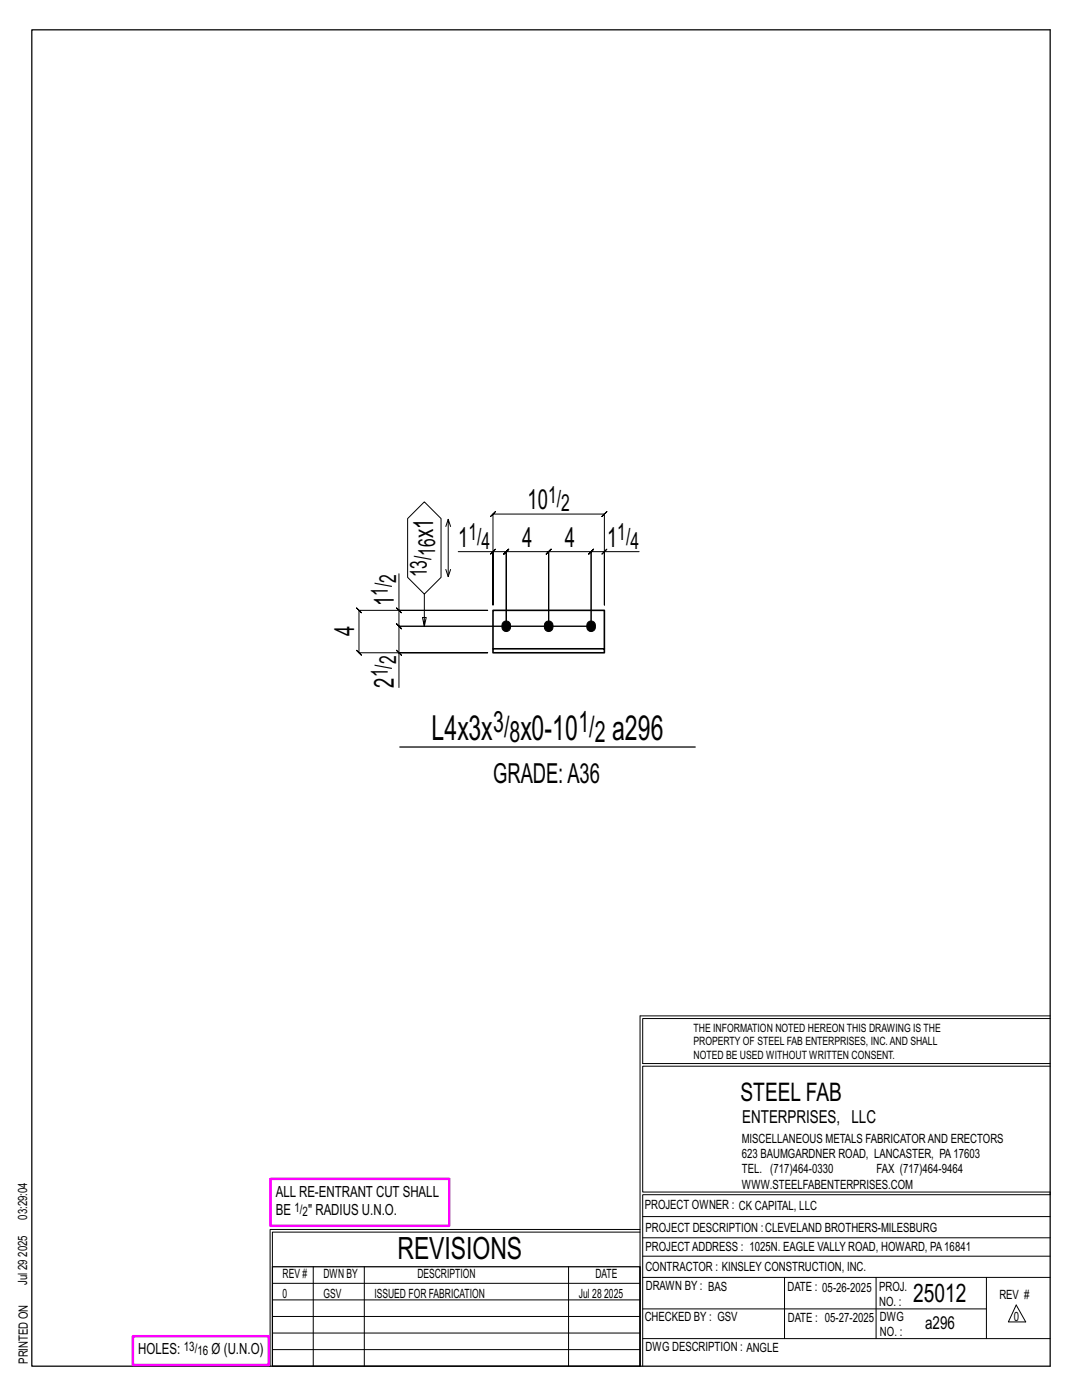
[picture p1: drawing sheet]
<svg xmlns="http://www.w3.org/2000/svg" width="216mm" height="279mm" viewBox="0 0 216 279" stroke-linecap="round" stroke-linejoin="round" font-family="sans-serif">
<defs><g id="words">
<g font-size="6.9">
<text x="86.1" y="147.6">L4x3x</text>
<text x="103.9" y="147.6">x0-10</text>
<text x="122.1" y="147.6">a296</text>
</g>
<text font-size="6.1" x="79.3" y="251.3">REVISIONS</text>
<g font-size="5.9">
<text x="98.4" y="146.1">3/</text>
<text x="101.7" y="148.2">8</text>
<text x="115.4" y="146.1">1/</text>
<text x="118.7" y="148.2">2</text>
</g>
<g font-size="5.5">
<text x="105.3" y="101.6">10</text>
<text x="86.4" y="107.4" transform="rotate(-90 86.4 107.4)">x1</text>
<text x="91.4" y="109.1">1</text>
<text x="104.2" y="109.1">4</text>
<text x="112.7" y="109.1">4</text>
<text x="121.1" y="109.1">1</text>
<text x="78.6" y="120.9" transform="rotate(-90 78.6 120.9)">1</text>
<text x="70.6" y="127" transform="rotate(-90 70.6 127)">4</text>
<text x="78.6" y="137.2" transform="rotate(-90 78.6 137.2)">2</text>
<text x="98.4" y="156.3">GRADE:A36</text>
</g>
<g font-size="5.1">
<text x="147.8" y="219.8">STEEL FAB</text>
<text x="182.2" y="259.9">25012</text>
</g>
<g font-size="4.7">
<text x="109.4" y="100.4">1/</text>
<text x="93.5" y="107.9">1/</text>
<text x="112" y="102">2</text>
<text x="123.2" y="107.9">1/</text>
<text x="86.9" y="110.9" transform="rotate(-90 86.9 110.9)">16</text>
<text x="96.1" y="109.5">4</text>
<text x="125.8" y="109.5">4</text>
<text x="77.4" y="118.9" transform="rotate(-90 77.4 118.9)">1/</text>
<text x="79" y="116.3" transform="rotate(-90 79 116.3)">2</text>
<text x="85.2" y="115.2" transform="rotate(-90 85.2 115.2)">13/</text>
<text x="77.4" y="135.2" transform="rotate(-90 77.4 135.2)">1/</text>
<text x="79" y="132.5" transform="rotate(-90 79 132.5)">2</text>
</g>
<g font-size="3.6">
<text x="148.1" y="224.1">ENTERPRISES, LLC</text>
<text x="184.6" y="265.2">a296</text>
</g>
<g font-size="3.1">
<text x="55" y="238.9">ALL RE-ENTRANT CUT SHALL</text>
<text x="55" y="242.5">BE</text>
<text x="61.5" y="242.5">&quot; RADIUS U.N.O.</text>
<text x="27.6" y="270.2">HOLES:</text>
<text x="42.2" y="270.2">Ø (U.N.O)</text>
</g>
<g font-size="2.6">
<text x="58.8" y="241.8">1/</text>
<text x="60.4" y="242.7">2</text>
<text x="36.7" y="269.6">13/</text>
<text x="39.4" y="270.5">16</text>
</g>
<g font-size="2.5">
<text x="148" y="231.2">623 BAUMGARDNER ROAD, LANCASTER, PA17603</text>
<text x="148" y="228.1">MISCELLANEOUS METALS FABRICATORAND ERECTORS</text>
<text x="148" y="237.2">WWW.STEELFABENTERPRISES.COM</text>
<text x="148" y="234.2">TEL. (717)464-0330</text>
<text x="174.9" y="234.2">FAX (717)464-9464</text>
<text x="5.4" y="243.4" transform="rotate(-90 5.4 243.4)">03:29:04</text>
<text x="128.7" y="241.3">PROJECT OWNER : CK CAPITAL, LLC</text>
<text x="128.8" y="246">PROJECT DESCRIPTION :CLEVELAND BROTHERS-MILESBURG</text>
<text x="5.4" y="250.8" transform="rotate(-90 5.4 250.8)">2025</text>
<text x="128.8" y="249.7">PROJECTADDRESS : 1025N. EAGLE VALLY ROAD, HOWARD, PA16841</text>
<text x="5.4" y="256.5" transform="rotate(-90 5.4 256.5)">Jul 29</text>
<text x="56.4" y="255">REV #</text>
<text x="64.5" y="255">DWN BY</text>
<text x="83.3" y="255">DESCRIPTION</text>
<text x="118.8" y="255">DATE</text>
<text x="128.8" y="253.7">CONTRACTOR : KINSLEY CONSTRUCTION, INC.</text>
<text x="128.9" y="257.5">DRAWN BY : BAS</text>
<text x="157.1" y="257.6">DATE : 05-26-2025</text>
<text x="175.4" y="257.7">PROJ.</text>
<text x="56.4" y="259">0</text>
<text x="64.5" y="259">GSV</text>
<text x="74.7" y="259">ISSUED FOR FABRICATION</text>
<text x="115.5" y="259">Jul 28</text>
<text x="120.6" y="259">2025</text>
<text x="128.6" y="263.7">CHECKED BY : GSV</text>
<text x="157.2" y="263.7">DATE : 05-27-2025</text>
<text x="175.4" y="260.7">NO. :</text>
<text x="175.6" y="263.7">DWG</text>
<text x="199.4" y="259.2">REV #</text>
<text x="202.3" y="263.7">0</text>
<text x="128.8" y="269.7">DWG DESCRIPTION : ANGLE</text>
<text x="175.6" y="266.7">NO. :</text>
<text x="5.5" y="272.2" transform="rotate(-90 5.5 272.2)">PRINTED ON</text>
</g>
<g font-size="2.3">
<text x="138.4" y="208.6">PROPERTY OF STEEL FAB ENTERPRISES, INC.AND SHALL</text>
<text x="138.4" y="205.9">THE INFORMATION NOTED HEREON THIS DRAWING IS THE</text>
<text x="138.4" y="211.3">NOTED BE USED WITHOUT WRITTEN CONSENT.</text>
</g>
</g></defs>
<g fill="none" stroke="#000" stroke-width=".2">
<path d="M79.6 114.5v7.3h17.7h-25.7l-.5-.5 1 1-.5-.5v8.5l-.5-.5 1 1-.5-.5h25.7h-17.7v6.9M81.3 103.5l3.4-3.3 3.3 3.3v11.7l-3.3 3.4-3.4-3.4zM84.7 118.6v6.4l-.4-1.8h.7l-.3 1.8M89 113.6l.4 1.5 .5-1.5M89.4 103.6l-.4 1.5M89.9 105.1l-.5-1.5v11.5M91.4 110.1h7v10.6v-18.1l-.5 .5 1-1-.5 .5h22.2l-.5 .5 1-1-.5 .5v18.1v-10.6h6.9M98.4 110.1h2.6l-.5 .5 1-1-.5 .5v14.9v-14.9l-.5 .5 1-1-.5 .5h8.5l-.5 .5 1-1-.5 .5v14.9v-14.9l-.5 .5 1-1-.5 .5h8.4l-.5 .5 1-1-.5 .5v14.9M98.9 109.6l-1 1zM120.6 110.1l.5-.5-1 1zM120.6 110.1h-2.7l.5-.5-1 1 .5-.5v14.9M79.1 129.8l1 1z"/>
<path d="M79.1 121.3l1 1zM79.6 121.8v3.2l-.5-.5 1 1-.5-.5h38.3M117.9 125h-38.3l-.5-.5 1 1-.5-.5v5.3M127.7 202.7v70M127.7 202.7h81.8M209.5 203.3h-81.3v9h81.3M209.5 212.8h-81.3v25.1h81.3v.5h-81.3v34.3M54.4 259.4h73.3M54.4 256.1h73.3M62.5 252.8v19.9M72.7 252.8v19.9M113.4 252.8v19.9"/>
<path d="M127.7 245.4h-73.8v27.3M127.7 245.9h-73.3v6.9M128.2 242.8h81.3M128.2 254.9h81.3M128.2 250.7h81.3M128.2 247h81.3M156.5 254.9v12.2M174.8 254.9v12.2M196.8 254.9v12.2M54.4 269.3h73.3M54.4 266h73.3M54.4 262.7h73.3"/>
<path d="M128.2 261.2h68.6M128.2 267.1h81.3M202.8 260.4l1.9 3.4h-3.5z"/>
</g>
<path d="M6.3 6h203.2v266.7h-203.2zM79.8 149.1h58.9M54.4 252.8h73.3v19.9h-73.3z" fill="none" stroke="#000" stroke-width=".25"/>
<path d="M54 235.3h35.6v9.3h-35.6zM26.5 266.7h27.1v5.7h-27.1z" fill="none" stroke="#f0f" stroke-width=".5"/>
<path d="M100.4 124.2a.91 .91 0 0 1 1.1-.1 .91 .91 0 0 1 .4 1.1 .9 .9 0 0 1-1.1 .8 .9 .9 0 0 1-.6-1.2zM108.9 124.2a.91 .91 0 0 1 1.1-.1 .91 .91 0 0 1 .3 1.1 .9 .9 0 0 1-1.1 .8 .9 .9 0 0 1-.6-1.2zM117.3 124.2a.91 .91 0 0 1 1.2-.1 .91 .91 0 0 1 .3 1.1 .9 .9 0 0 1-1.1 .8 .9 .9 0 0 1-.6-1.2z" fill="#000" stroke="#000" stroke-width=".2"/>
<path d="M98.4 129.5h22.2v.8h-22.2zM98.4 129.5v-7.7h22.2v7.7" fill="none" stroke="#000" stroke-width=".32"/>
<use href="#words"/>
</svg>
